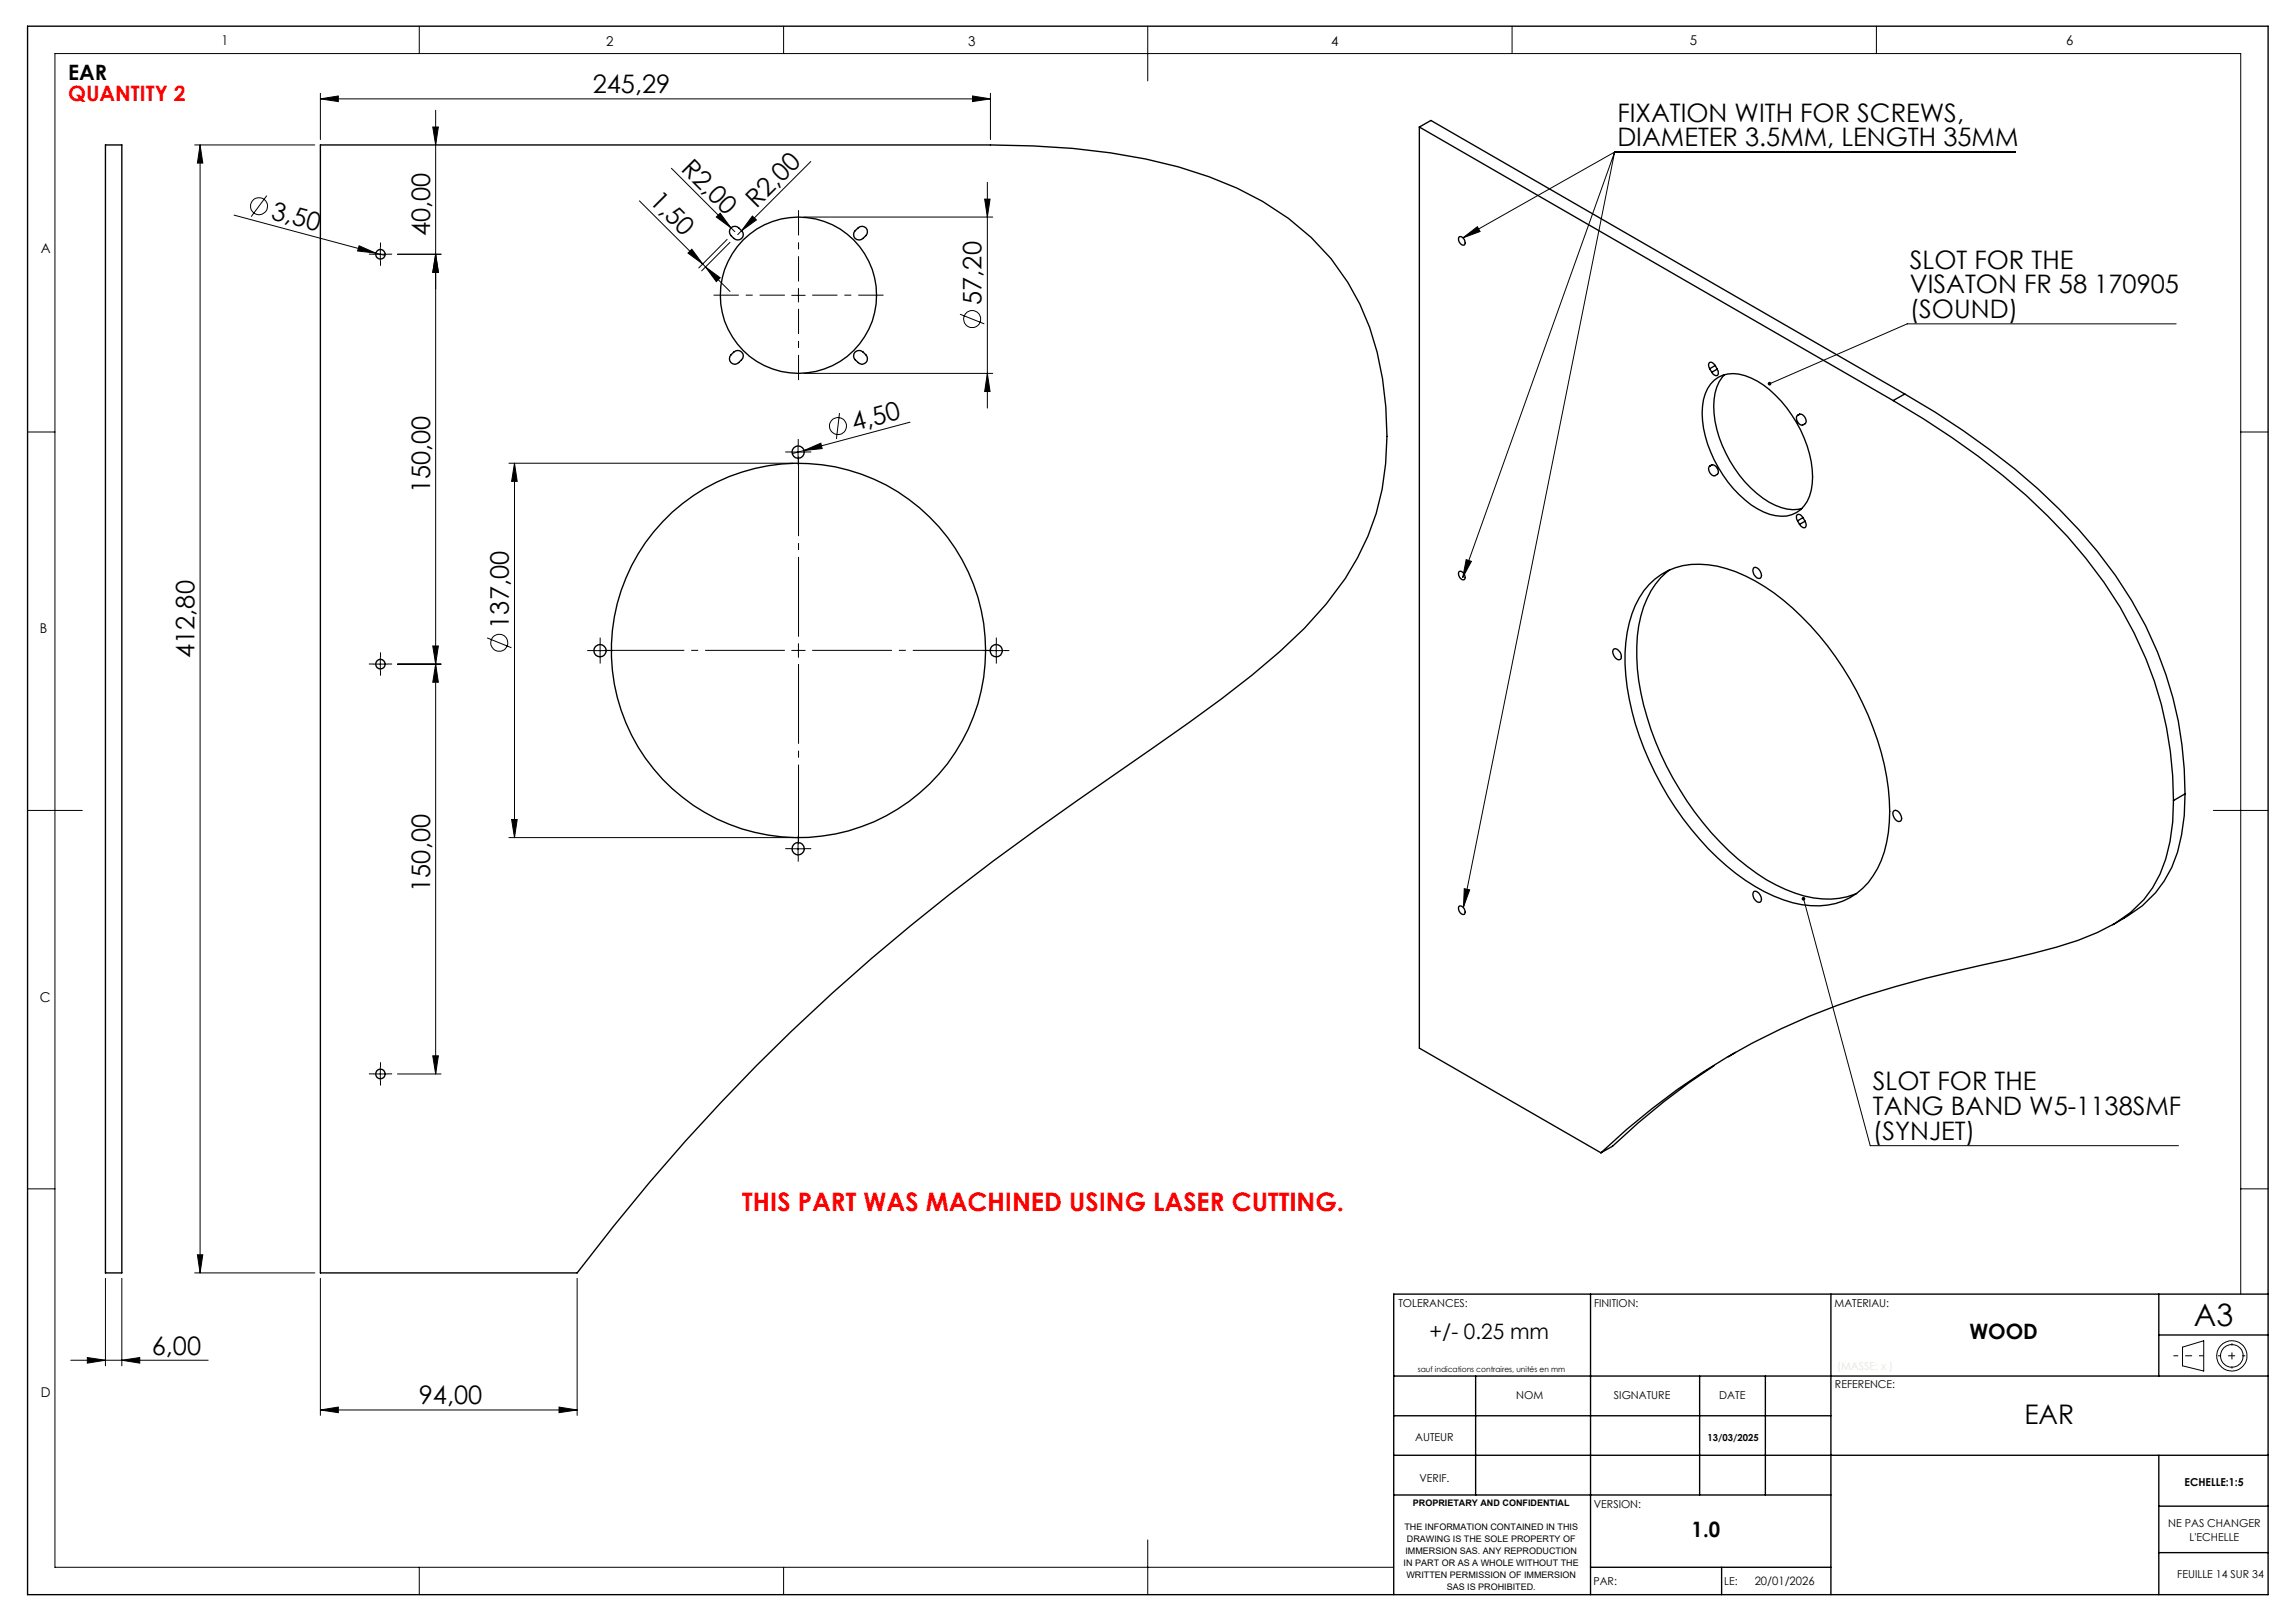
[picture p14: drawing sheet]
<svg xmlns="http://www.w3.org/2000/svg" width="420mm" height="297mm" viewBox="0 0 420 297" stroke-linecap="round" stroke-linejoin="round" font-family="sans-serif">
<defs><g id="words">
<text font-size="5.6" x="401.5" y="242.6">A3</text>
<text font-size="4.9" x="370.5" y="260.7">EAR</text>
<g font-size="4.7">
<text x="108.5" y="17">245,29</text>
<text x="296" y="22.2">FIXATION WITH FOR SCREWS,</text>
<text x="296" y="26.8">DIAMETER 3.5MM, LENGTH 35MM</text>
<text x="124.5" y="31.1" transform="rotate(45 124.5 31.1)">R2,00</text>
<text x="49.5" y="40" transform="rotate(15 49.5 40)">3,50</text>
<text x="118.7" y="36.9" transform="rotate(45 118.7 36.9)">1,50</text>
<text x="138.4" y="38.2" transform="rotate(-45 138.4 38.2)">R2,00</text>
<text x="78.7" y="43.2" transform="rotate(-90 78.7 43.2)">40,00</text>
<text x="349.5" y="49.2">SLOT FOR THE</text>
<text x="349.5" y="53.7">VISATON FR 58 170905</text>
<text x="179.6" y="55.8" transform="rotate(-90 179.6 55.8)">57,20</text>
<text x="349.5" y="58.2">(SOUND)</text>
<text x="156.3" y="78.9" transform="rotate(-15 156.3 78.9)">4,50</text>
<text x="78.7" y="90.3" transform="rotate(-90 78.7 90.3)">150,00</text>
<text x="93.1" y="115" transform="rotate(-90 93.1 115)">137,00</text>
<text x="35.6" y="120.4" transform="rotate(-90 35.6 120.4)">412,80</text>
<text x="78.7" y="163.2" transform="rotate(-90 78.7 163.2)">150,00</text>
<text x="342.8" y="199.6">SLOT FOR THE</text>
<text x="342.8" y="204.1">TANG BAND W5-1138SMF</text>
<text x="342.8" y="208.6">(SYNJET)</text>
<text x="27.8" y="247.9">6,00</text>
<text x="76.7" y="257">94,00</text>
</g>
<text font-size="4.7" fill="#f00" x="135.8" y="221.7">THIS PART WAS MACHINED USING LASER CUTTING.</text>
<g font-size="3.9">
<text x="12.5" y="14.7">EAR</text>
<text x="261.6" y="245">+/- 0.25 mm</text>
<text x="360.4" y="245">WOOD</text>
<text x="309.6" y="281.3">1.0</text>
</g>
<text font-size="3.9" fill="#f00" x="12.5" y="18.6">QUANTITY 2</text>
<g font-size="2.5">
<text x="40.5" y="8.2">1</text>
<text x="110.9" y="8.4">2</text>
<text x="177.2" y="8.4">3</text>
<text x="243.6" y="8.4">4</text>
<text x="309.3" y="8.2">5</text>
<text x="378.1" y="8.2">6</text>
<text x="7.4" y="46.4">A</text>
<text x="7.3" y="115.8">B</text>
<text x="7.3" y="183.3">C</text>
<text x="7.5" y="255.6">D</text>
</g>
<text font-size="2.1" x="321.1" y="290.1">20/01/2026</text>
<g font-size="2">
<text x="255.9" y="239.1">TOLERANCES:</text>
<text x="291.7" y="239.1">FINITION:</text>
<text x="335.7" y="239.1">MATERIAU:</text>
<text x="277.5" y="256.1">NOM</text>
<text x="295.4" y="256.1">SIGNATURE</text>
<text x="314.6" y="256.1">DATE</text>
<text x="335.8" y="254">REFERENCE:</text>
<text x="259" y="263.6">AUTEUR</text>
<text x="259.8" y="271.2">VERIF.</text>
<text x="291.7" y="276">VERSION:</text>
<text x="399.8" y="272">ECHELLE:1:5</text>
<text x="396.8" y="279.5">NE PAS CHANGER</text>
<text x="400.7" y="282">L'ECHELLE</text>
<text x="291.6" y="290.1">PAR:</text>
<text x="315.5" y="290.1">LE:</text>
<text x="398.5" y="288.7">FEUILLE 14 SUR 34</text>
</g>
<text font-size="1.8" x="312.5" y="263.7">13/03/2025</text>
<g font-size="1.6">
<text x="258.6" y="275.6">PROPRIETARY AND CONFIDENTIAL</text>
<text x="257" y="280">THE INFORMATION CONTAINED IN THIS</text>
<text x="256.9" y="286.6">IN PART OR AS A WHOLE WITHOUT THE</text>
<text x="257.2" y="284.4">IMMERSION SAS. ANY REPRODUCTION</text>
<text x="257.5" y="282.2">DRAWING IS THE SOLE PROPERTY OF</text>
<text x="257.4" y="288.8">WRITTEN PERMISSION OF IMMERSION</text>
<text x="264.8" y="291">SAS IS PROHIBITED.</text>
</g>
<text font-size="1.4" x="259.5" y="251">sauf indications contraires, unités en mm</text>
</g></defs>
<g fill="none" stroke="#000" stroke-width=".25">
<path d="M5 4.8h410.1v287h-410.1zM19.3 26.5h3v206.4h-3zM58.6 26.5h122.7a132.3 132.3 0 0 1 34.4 4 60.9 60.9 0 0 1 20.1 9.5 43.4 43.4 0 0 1 17.2 29.3 57.6 57.6 0 0 1-1.2 24.7 48.4 48.4 0 0 1-9.1 16.5 111.2 111.2 0 0 1-19.1 17.4l-12.5 8.9a655.4 655.4 0 0 0-44.4 32.6 366.4 366.4 0 0 0-61.1 63.5h-47zM259.8 23.2v168.6l33.2 19.2M259.8 23.2l86.7 50.1M259.8 23.2l2.1-1.2 86.7 50.1M133.8 41.7a1.02 1.02 0 0 1 1.4 0 1.33 1.33 0 0 1 .8 1.6 1.04 1.04 0 0 1-1.7 .3 1.35 1.35 0 0 1-.7-1.6zM156.5 42.2a1.39 1.39 0 0 1 1.6-.7 .98 .98 0 0 1 .4 1.6 1.32 1.32 0 0 1-2 .5 1.02 1.02 0 0 1 0-1.4zM266.9 43.5l.2-.2a1.01 1.01 0 0 1 .9 1.5 1.05 1.05 0 0 1-1.1-1.3zM133.8 64.9a1.39 1.39 0 0 1 1.6-.7 .96 .96 0 0 1 .3 1.6 1.35 1.35 0 0 1-1.6 .8 1 1 0 0 1-.3-1.7zM156.5 64.4a1.43 1.43 0 0 1 2.2 .9 1 1 0 0 1-.4 1.2 1 1 0 0 1-1.2-.1l-.6-.6a1.02 1.02 0 0 1 0-1.4zM312.9 67.5l.4 .6"/>
<path d="M313.7 69.6a6 6 0 0 1 6.8-.4 20.9 20.9 0 0 1 9.7 10.9 15.5 15.5 0 0 1 1 10.7 5.4 5.4 0 0 1-7.4 3.3 18.3 18.3 0 0 1-9.3-8.6 18.8 18.8 0 0 1-2.8-12.4 6.5 6.5 0 0 1 2-3.5zM313.9 66.9a.73 .73 0 0 0-1.2-.4v.3l.2 .7M313.9 66.9l.4 .7M313.9 66.9l-1 .6M314.3 67.6a.72 .72 0 0 1-.3 1.2l-.5-.4-.2-.3M314.3 67.6l-1 .5M315.6 68.6a7.9 7.9 0 0 0-2 5.8 22.3 22.3 0 0 0 10.1 17.5 7.7 7.7 0 0 0 6 1.2M328.8 76.2a.85 .85 0 0 1 .8-.4 .85 .85 0 0 1 .7 .6 .82 .82 0 0 1-.1 1.3 .82 .82 0 0 1-1.2-.5l-.2-.4zM329.4 75.8l-.4 .2M346.5 73.3a133.1 133.1 0 0 1 31.9 24.9 72.1 72.1 0 0 1 18.8 39.3l.4 4.5 .2 4.5M348.6 72.1a137.6 137.6 0 0 1 28.2 21.1 75.8 75.8 0 0 1 20.9 34.5 70.2 70.2 0 0 1 2.2 17.6M348.6 72.1l-2.1 1.2"/>
<path d="M312.9 85.3l.4-.2a1.21 1.21 0 0 1 1.1 1.5 .83 .83 0 0 1-.8 .5 .83 .83 0 0 1-.7-.6 .88 .88 0 0 1 0-1.2zM329 95.3l.3 .7M330 94.7a.72 .72 0 0 0-1.2-.4v.7l.2 .3M330 94.7l.3 .7M330 94.7l-1 .6M330.3 95.4a.71 .71 0 0 1-.2 1.2l-.8-.6M330.3 95.4l-1 .6M267.1 104.6a1.01 1.01 0 0 1 .9 1.5 1.01 1.01 0 0 1-.9-1.5zM295.4 118.7a1.29 1.29 0 0 1 1.1 2 1.31 1.31 0 0 1-1.3-1.7zM301.8 107a12.3 12.3 0 0 1 10.8-3.6 28.8 28.8 0 0 1 15.5 7.9 55.7 55.7 0 0 1 17.5 33 25.6 25.6 0 0 1-2 14.6 12.4 12.4 0 0 1-13.9 6.7 30.8 30.8 0 0 1-15.4-8.7 56.5 56.5 0 0 1-16.5-31.1 27.2 27.2 0 0 1 1.5-15l1.5-2.7zM305.6 104.3a15.3 15.3 0 0 0-5.7 10.2 38.4 38.4 0 0 0 2.2 19 54.6 54.6 0 0 0 19.5 26.4 23.5 23.5 0 0 0 13.5 4.6 12.6 12.6 0 0 0 4.7-1M321 103.9a1.32 1.32 0 0 1 1.1 1.9 1.32 1.32 0 0 1-1.1-1.9z"/>
<path d="M346.6 148.3a1.29 1.29 0 0 1 1.2 2 1.29 1.29 0 0 1-1.2-2zM397.8 146.5a32.2 32.2 0 0 1-2.5 13.5 19.7 19.7 0 0 1-8.2 9 53.8 53.8 0 0 1-15 5.4l-4.5 1.1a227.4 227.4 0 0 0-31.4 8.5 122.7 122.7 0 0 0-43.2 27M399.9 145.3a33 33 0 0 1-2.5 13.4 20 20 0 0 1-8.7 9.3M399.9 145.3l-2.1 1.2M267.1 165.8a1.01 1.01 0 0 1 .9 1.5 1.01 1.01 0 0 1-.9-1.5zM321 163.1a1.32 1.32 0 0 1 1.1 2 1.32 1.32 0 0 1-1.1-2zM388.8 168l-2.2 1.2M313.7 195a128.6 128.6 0 0 0-18.6 14.8l-2.1 1.2M317.6 192.6l-1.3 .8M291.1 236.8v55M335.1 236.8v55M395.1 236.8v15"/>
<path d="M415.1 236.8h-160v55M255.1 251.8h160M255.1 259.1h80M270.1 251.8v21.8M311 251.8v21.8M323.1 251.8v21.8M395.1 244.3h20M255.1 266.3h160M255.1 273.6h80M395.1 275.6h20M395.1 266.3v25.5M291.1 286.8h44"/>
<path d="M315.1 286.8v5M395.1 284.1h20"/>
<circle cx="69.6" cy="46.5" r=".88"/>
<circle cx="146.1" cy="54" r="14.3"/>
<circle cx="146.1" cy="82.7" r="1.12"/>
<circle cx="109.8" cy="119.1" r="1.13"/>
<circle cx="146.1" cy="119" r="34.3"/>
<circle cx="182.3" cy="119.1" r="1.13"/>
<circle cx="69.6" cy="121.5" r=".88"/>
<circle cx="146.1" cy="155.3" r="1.12"/>
<circle cx="69.6" cy="196.5" r=".88"/>
</g>
<g fill="none" stroke="#000" stroke-width=".18">
<path d="M58.6 18.1l3.3-.5v1zM58.6 17.1v8.4M58.6 18.1h122.7M76.7 4.8v5M143.4 4.8v5M178 17.6l3.3 .5-3.3 .5zM181.3 17.1v8.4M210 4.8v10M276.7 4.8v5M343.4 4.8v5M35.6 26.5h22M36.6 26.5l.5 3.3h-1z"/>
<path d="M36.6 26.5v206.4M42.8 39.4l26 6.9M48.8 35.8l-2.8 3.8M79.2 23.2h1l-.5 3.3zM79.7 20.2v176.3M117 36.8l11.6 11.5M122.9 30.8l10.9 10.9M131.8 39l2 2.7-2.7-2zM137.7 39.5l.7 .7-2.7 2zM147.1 39.7h34.6M148.4 29.6l-13.4 13.3M180.2 36.4h1l-.5 3.3z"/>
<path d="M180.7 33.4v41.3M295.5 27.8h73.4M295.5 27.8l-27.8 15.7M295.5 27.8l-27.8 77.9M295.5 27.8l-27.7 138.2M65.7 45l3.1 1.3-3.4-.4zM68.4 46.5h2.5M68.8 46.3l1.6 .4M69.6 45.3v2.5M72.7 46.5h8M79.7 46.5l.5 3.3h-1zM125.9 46.3l.7-.7 2 2.7z"/>
<path d="M128.6 48.3l.5 .6M129.1 48.9l2.7 1.9-.7 .7zM129.1 48.9l4.5 4.4M133.1 43.8l-5.2 5.2M133.6 44.3l-5.2 5.3M133.8 41.7l.7 .7M144.9 54h2.5M146.1 52.8v2.5M175.7 57.5l4.4 1.8M267.7 43.5l2.7-2 .5 .9zM398.3 59.3h-49.3l-25.2 10.9M5 79.1h5.1"/>
<path d="M147.1 68.3h34.6M153.6 75.6l-.5 4.7M166.5 77.3l-19.4 5.1M180.7 68.3l.5 3.3h-1zM410.1 79.1h5M93.1 84.8h52M94.2 84.8l.5 3.3h-1.1zM94.2 84.8v68.5M144.8 82.7h2.5M146 81.5v2.5M147.1 82.4l3.1-1.3 .3 1zM147.1 82.4l-2.1 .6"/>
<path d="M79.2 118.2h1l-.5 3.3zM89.1 116.7l4.5 1.8M108.5 119.1h2.6M109.8 117.8v2.5M144.9 119h2.5M146.1 117.8v2.5M181.1 119.1h2.5M182.3 117.8v2.5M268.3 102.4l1 .3-1.6 3zM68.4 121.5h2.5M69.6 120.3v2.5M72.7 121.5h8"/>
<path d="M79.7 121.5l.5 3.3h-1zM5 148.3h10.1M93.1 153.3h52M93.6 150h1.1l-.5 3.3zM144.8 155.3h2.5M146 154.1v2.5M405.1 148.3h10M268 162.6l1 .2-1.2 3.2zM330.1 164.5l12.2 45.2h56.4M68.4 196.5h2.5M69.6 195.3v2.5M72.7 196.5h8"/>
<path d="M79.2 193.2h1l-.5 3.3zM5 217.6h5.1M410.1 217.6h5M19.3 233.9v16M22.3 233.9v16M35.6 232.9h22M36.1 229.6h1l-.5 3.3zM58.6 233.9v25.1M105.6 233.9v25.1M410.1 236.8v-227h-400v277h245M12.9 248.9h25.2M16 248.4l3.3 .5-3.3 .5z"/>
<path d="M22.3 248.9l3.3-.5v1zM58.6 258l3.3-.5v1zM58.6 258h47M102.3 257.5l3.3 .5-3.3 .5zM399.4 246.5l3.9-1.1v5.5l-3.9-1zM76.7 286.8v5M143.4 286.8v5M210 281.8v10"/>
<circle cx="47.4" cy="37.7" r="1.55"/>
<circle cx="177.9" cy="58.4" r="1.56"/>
<circle cx="153.4" cy="78" r="1.56"/>
<circle cx="91.4" cy="117.6" r="1.55"/>
<circle cx="408.4" cy="248.1" r="2.08"/>
<circle cx="408.4" cy="248.1" r="2.78"/>
</g>
<path d="M143.6 54h-13M146.1 51.5v-13M146.1 56.5v13.1M148.6 54h13.1" fill="none" stroke="#000" stroke-width=".18" stroke-dasharray="30.5 1.3 1.3 1.3" stroke-dashoffset="25.9" stroke-linecap="butt"/>
<g fill="none" stroke="#000" stroke-width=".18" stroke-dasharray="30.5 1.3 1.3 1.3" stroke-linecap="butt">
<path d="M68.4 46.5h-.9M69.6 45.3v-.9M69.6 47.8v.8M70.9 46.5h.9M144.8 82.7h-1.1M146.1 81.5v-1.2M146.1 84v1.1M147.3 82.7h1.2M108.6 119.1h-1.1M109.8 117.8v-1.1M111.1 119.1h1.1M181.1 119.1h-1.1"/>
<path d="M182.3 117.8v-1.1M183.6 119.1h1.1M68.4 121.5h-.9M69.6 120.3v-.9M69.6 122.8v.8M70.9 121.5h.9M109.8 120.3v1.1M182.3 120.3v1.1M144.8 155.3h-1.1M146.1 154.1v-1.2M146.1 156.6v1.1M147.3 155.3h1.2"/>
<path d="M68.4 196.5h-.9M69.6 195.3v-.9M69.6 197.8v.8M70.9 196.5h.9"/>
</g>
<path d="M143.6 119h-33M146.1 116.5v-33M148.6 119h33M146.1 121.5v33" fill="none" stroke="#000" stroke-width=".18" stroke-dasharray="30.5 1.3 1.3 1.3" stroke-dashoffset="15.9" stroke-linecap="butt"/>
<path d="M397.8 248.1h5.5" fill="none" stroke="#000" stroke-width=".18" stroke-dasharray="30.5 1.3 1.3 1.3" stroke-dashoffset="29.6" stroke-linecap="butt"/>
<path d="M408.5 245.8v4.6" fill="none" stroke="#000" stroke-width=".18" stroke-dasharray="30.5 1.3 1.3 1.3" stroke-dashoffset="30.1" stroke-linecap="butt"/>
<path d="M405.9 248.1h5" fill="none" stroke="#000" stroke-width=".18" stroke-dasharray="30.5 1.3 1.3 1.3" stroke-dashoffset="29.9" stroke-linecap="butt"/>
<g fill="#000">
<path d="M65.7 45l3.1 1.3-3.4-.4zM131.8 39l2 2.7-2.7-2zM137.7 39.5l.7 .7-2.7 2zM147.1 82.4l3.1-1.3 .3 1z"/>
<path d="M178 17.6l3.3 .5-3.3 .5zM58.6 18.1l3.3-.5v1z"/>
<path d="M36.6 26.5l.5 3.3h-1zM36.1 229.6h1l-.5 3.3zM79.7 46.5l.5 3.3h-1zM79.2 118.2h1l-.5 3.3zM79.7 121.5l.5 3.3h-1zM79.2 193.2h1l-.5 3.3zM180.2 36.4h1l-.5 3.3zM180.7 68.3l.5 3.3h-1zM94.2 84.8l.5 3.3h-1.1zM93.6 150h1.1l-.5 3.3z"/>
<path d="M79.7 46.5l.5 3.3h-1zM79.2 23.2h1l-.5 3.3z"/>
<path d="M125.9 46.3l.7-.7 2 2.7zM129.1 48.9l2.7 1.9-.7 .7z"/>
<path d="M267.7 43.5l2.7-2 .5 .9zM268.3 102.4l1 .3-1.6 3zM268 162.6l1 .2-1.2 3.2zM323.6 70l-.1 .3 .3-.1-.3 .1a.34 .34 0 0 0 .5 .2 .34 .34 0 0 0 .1-.5 .34 .34 0 0 0-.5 0zM329.8 164.2a.34 .34 0 0 0 .1 .6 .34 .34 0 0 0 .5-.3 .34 .34 0 0 0-.4-.4l.1 .4-.1-.4z"/>
<path d="M58.6 258l3.3-.5v1zM102.3 257.5l3.3 .5-3.3 .5zM16 248.4l3.3 .5-3.3 .5zM22.3 248.9l3.3-.5v1z"/>
</g>
<use href="#words"/>
</svg>
